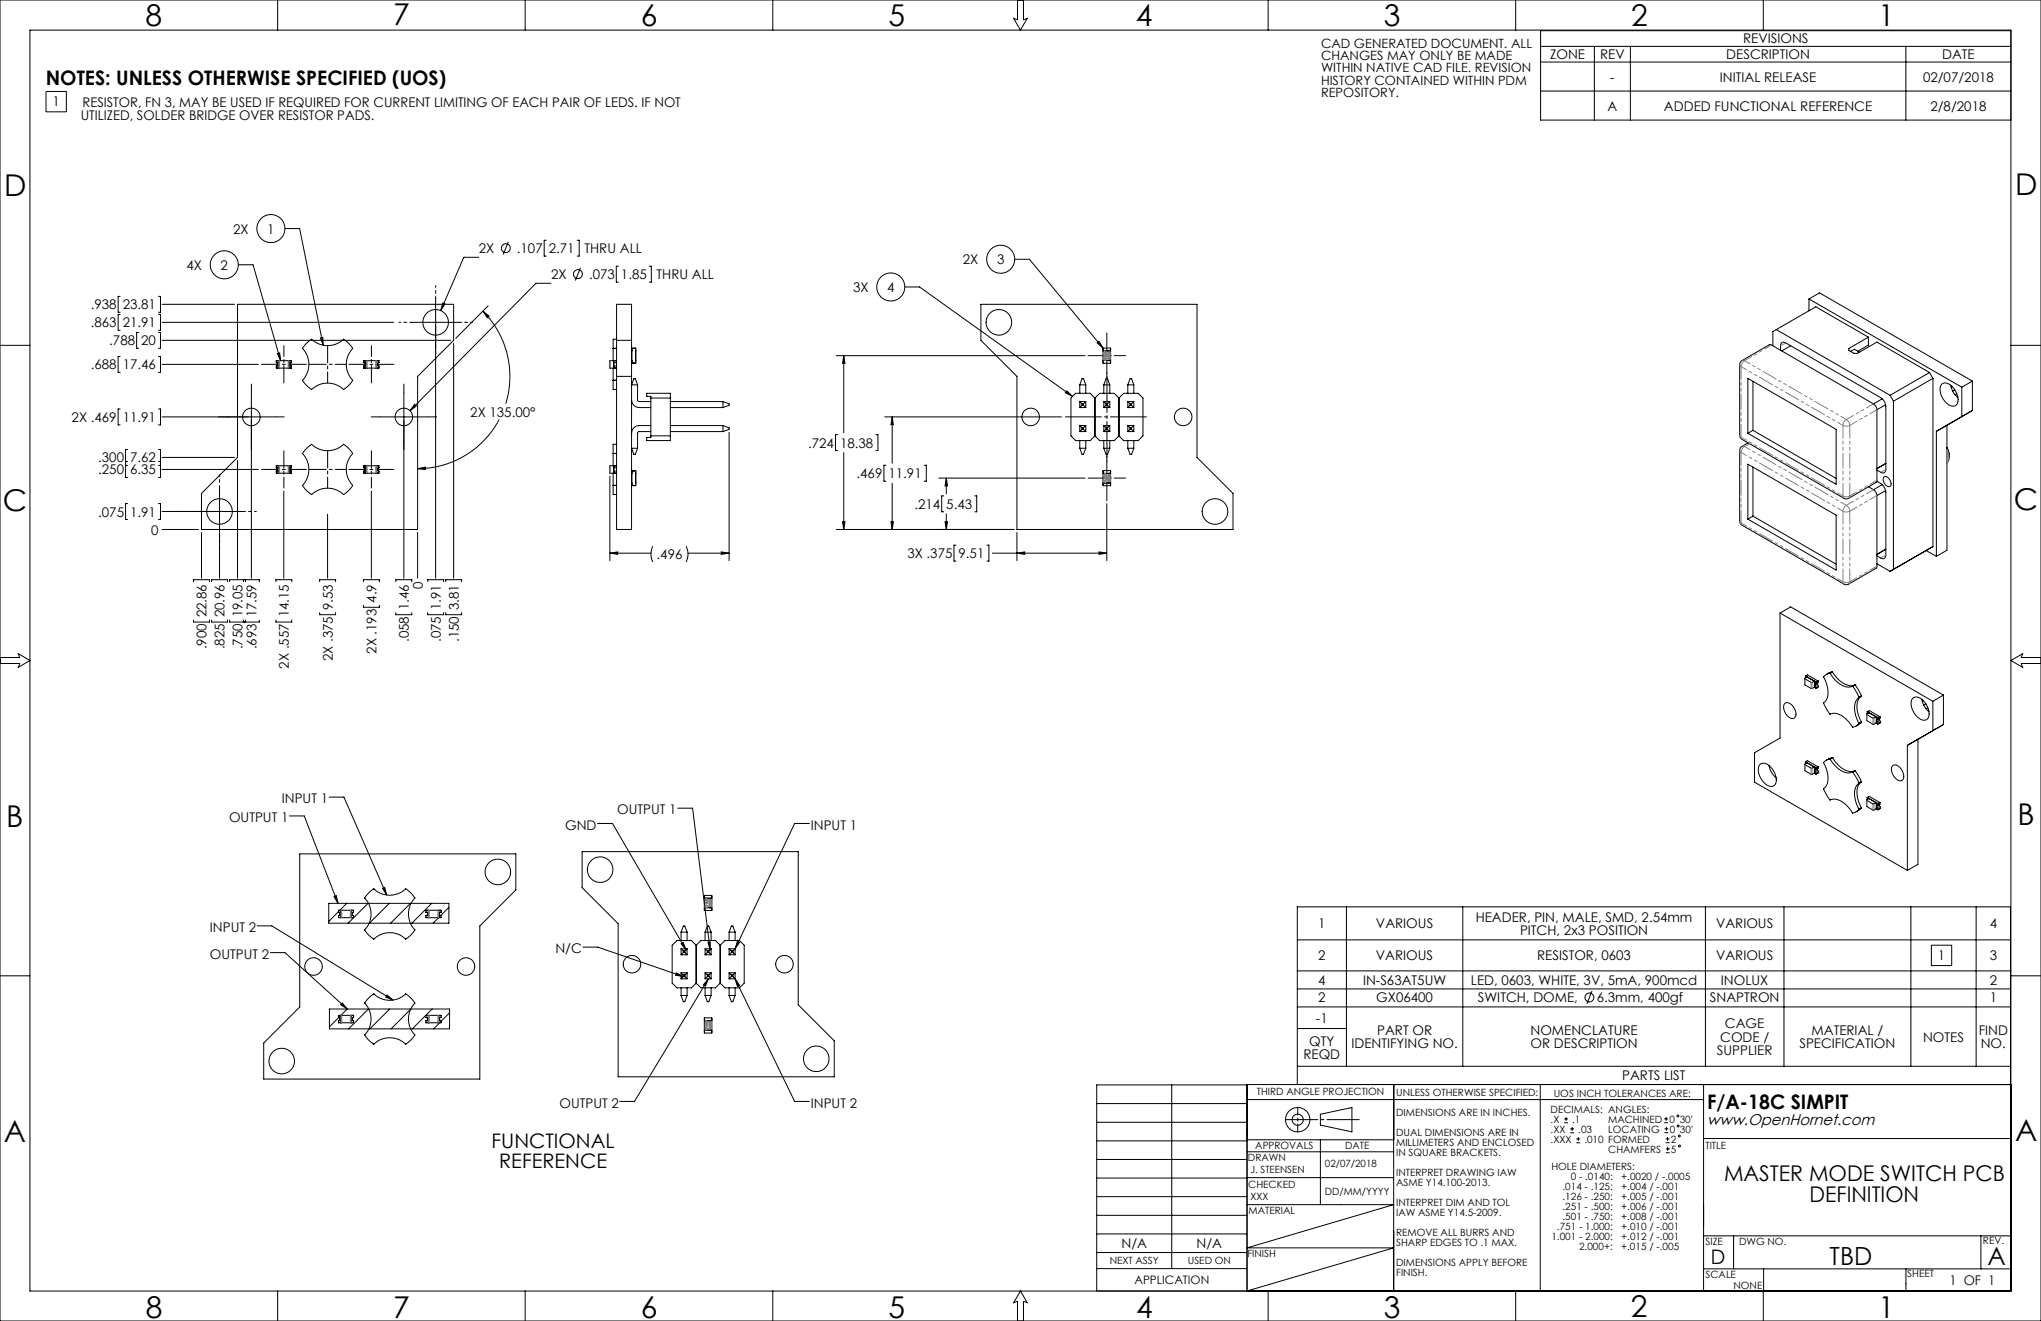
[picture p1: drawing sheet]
<svg xmlns="http://www.w3.org/2000/svg" width="864mm" height="559mm" viewBox="0 0 864 559" stroke-linecap="round" stroke-linejoin="round" font-family="sans-serif">
<defs><g id="words">
<g font-size="12.7">
<text x="61.6" y="10.9">8</text>
<text x="166.3" y="10.6">7</text>
<text x="271.1" y="10.9">6</text>
<text x="375.9" y="10.9">5</text>
<text x="480.7" y="10.9">4</text>
<text x="585.5" y="10.9">3</text>
<text x="690.2" y="10.8">2</text>
<text x="794.7" y="10.9">1</text>
<text x="1.7" y="83">D</text>
<text x="852.6" y="82.4">D</text>
<text x="852.2" y="215.7">C</text>
<text x="1.1" y="216.3">C</text>
<text x="2.7" y="349.7">B</text>
<text x="853.7" y="349.1">B</text>
<text x="1.6" y="483">A</text>
<text x="852.6" y="482.5">A</text>
<text x="61.7" y="557.6">8</text>
<text x="166.4" y="557.6">7</text>
<text x="271.2" y="557.6">6</text>
<text x="375.9" y="557.5">5</text>
<text x="480.7" y="557.6">4</text>
<text x="585.5" y="557.6">3</text>
<text x="690.1" y="557.2">2</text>
<text x="794.7" y="557.6">1</text>
</g>
<g font-size="10.6">
<text x="774.2" y="535.2">TBD</text>
<text x="840.9" y="535.3">A</text>
</g>
<g font-size="9.2">
<text x="729.5" y="499.5">MASTER MODE SWITCH PCB</text>
<text x="765.7" y="508.6">DEFINITION</text>
</g>
<g font-size="8.5">
<text x="19.4" y="35.8">NOTES: UNLESS OTHERWISE SPECIFIED (UOS)</text>
<text x="722.4" y="469.1">F/A-18C SIMPIT</text>
<text x="208" y="485.4">FUNCTIONAL</text>
<text x="211.2" y="493.9">REFERENCE</text>
<text x="723.9" y="534.7">D</text>
</g>
<text font-size="6.6" x="722.4" y="475.9">www.OpenHornet.com</text>
<g font-size="5.6">
<text x="737.6" y="18.4">REVISIONS</text>
<text x="655.9" y="25">ZONE</text>
<text x="677" y="25">REV</text>
<text x="730.4" y="25">DESCRIPTION</text>
<text x="821.8" y="25">DATE</text>
<text x="681.3" y="34.5">-</text>
<text x="727.7" y="34.5">INITIAL RELEASE</text>
<text x="813.7" y="34.5">02/07/2018</text>
<text x="22.2" y="45">1</text>
<text x="34.9" y="45.1">RESISTOR, FN 3, MAY BE USED IF REQUIRED FOR CURRENT LIMITING OF EACH PAIR OF LEDS. IF NOT</text>
<text x="680.2" y="46.8">A</text>
<text x="704.1" y="46.8">ADDED FUNCTIONAL REFERENCE</text>
<text x="816.8" y="46.8">2/8/2018</text>
<text x="34.2" y="50.8">UTILIZED, SOLDER BRIDGE OVER RESISTOR PADS.</text>
<text x="98.7" y="98.9">2X</text>
<text x="113.1" y="98.8">1</text>
<text x="202.6" y="107.1">2X</text>
<text x="218.7" y="107.1">.107</text>
<text x="232.2" y="107.1">2.71</text>
<text x="247.3" y="107.1">THRU ALL</text>
<text x="407.4" y="111.9">2X</text>
<text x="421.9" y="111.8">3</text>
<text x="78.9" y="114.2">4X</text>
<text x="93.4" y="114.1">2</text>
<text x="233.1" y="118.1">2X</text>
<text x="249.2" y="118.1">.073</text>
<text x="262.7" y="118.1">1.85</text>
<text x="277.8" y="118.1">THRU ALL</text>
<text x="360.9" y="123.6">3X</text>
<text x="375.4" y="123.5">4</text>
<text x="38.4" y="130.9">.938</text>
<text x="51.9" y="130.9">23.81</text>
<text x="38.4" y="138.5">.863</text>
<text x="51.9" y="138.5">21.91</text>
<text x="46.2" y="146.1">.788</text>
<text x="59.8" y="146.1">20</text>
<text x="38.4" y="156.3">.688</text>
<text x="51.9" y="156.3">17.46</text>
<text x="30.3" y="178.5">2X .469</text>
<text x="51.9" y="178.5">11.91</text>
<text x="199" y="176.3">2X 135.00°</text>
<text x="342" y="189.4">.724</text>
<text x="355.5" y="189.4">18.38</text>
<text x="41.6" y="195.6">.300</text>
<text x="55.1" y="195.6">7.62</text>
<text x="41.6" y="200.7">.250</text>
<text x="55.1" y="200.7">6.35</text>
<text x="362.4" y="202.3">.469</text>
<text x="376" y="202.3">11.91</text>
<text x="386.9" y="215.2">.214</text>
<text x="400.4" y="215.2">5.43</text>
<text x="41.6" y="218.5">.075</text>
<text x="55.1" y="218.5">1.91</text>
<text x="63.9" y="226.1">0</text>
<text x="277.8" y="236.5">.496</text>
<text x="383.9" y="236.1">3X .375</text>
<text x="405.6" y="236.1">9.51</text>
<text x="178.9" y="249.2" transform="rotate(-90 178.9 249.2)">0</text>
<text x="159.3" y="254.9" transform="rotate(-90 159.3 254.9)">4.9</text>
<text x="87.4" y="261.2" transform="rotate(-90 87.4 261.2)">22.86</text>
<text x="95.1" y="261.2" transform="rotate(-90 95.1 261.2)">20.96</text>
<text x="102.7" y="261.2" transform="rotate(-90 102.7 261.2)">19.05</text>
<text x="108.5" y="261.2" transform="rotate(-90 108.5 261.2)">17.59</text>
<text x="122.3" y="261.2" transform="rotate(-90 122.3 261.2)">14.15</text>
<text x="140.8" y="258.1" transform="rotate(-90 140.8 258.1)">9.53</text>
<text x="173" y="258.1" transform="rotate(-90 173 258.1)">1.46</text>
<text x="186.5" y="258.1" transform="rotate(-90 186.5 258.1)">1.91</text>
<text x="194.1" y="258.1" transform="rotate(-90 194.1 258.1)">3.81</text>
<text x="87.4" y="274.7" transform="rotate(-90 87.4 274.7)">.900</text>
<text x="95.1" y="274.7" transform="rotate(-90 95.1 274.7)">.825</text>
<text x="102.7" y="274.7" transform="rotate(-90 102.7 274.7)">.750</text>
<text x="108.5" y="274.7" transform="rotate(-90 108.5 274.7)">.693</text>
<text x="173" y="271.6" transform="rotate(-90 173 271.6)">.058</text>
<text x="186.5" y="271.6" transform="rotate(-90 186.5 271.6)">.075</text>
<text x="194.1" y="271.6" transform="rotate(-90 194.1 271.6)">.150</text>
<text x="140.8" y="279.7" transform="rotate(-90 140.8 279.7)">2X .375</text>
<text x="159.3" y="276.6" transform="rotate(-90 159.3 276.6)">2X .193</text>
<text x="122.3" y="282.8" transform="rotate(-90 122.3 282.8)">2X .557</text>
<text x="119.3" y="339.7">INPUT 1</text>
<text x="96.9" y="347.9">OUTPUT 1</text>
<text x="261.2" y="344.5">OUTPUT 1</text>
<text x="239.1" y="351">GND</text>
<text x="343.1" y="351">INPUT 1</text>
<text x="624.4" y="389.9">HEADER, PIN, MALE, SMD, 2.54mm</text>
<text x="88.8" y="394.2">INPUT 2</text>
<text x="557.8" y="392.7">1</text>
<text x="582.2" y="392.7">VARIOUS</text>
<text x="643.2" y="395.5">PITCH, 2x3 POSITION</text>
<text x="726.1" y="392.7">VARIOUS</text>
<text x="841.9" y="392.7">4</text>
<text x="88.8" y="405.6">OUTPUT 2</text>
<text x="235" y="403.3">N/C</text>
<text x="557.8" y="406.2">2</text>
<text x="582.2" y="406.2">VARIOUS</text>
<text x="650.4" y="406.2">RESISTOR, 0603</text>
<text x="726.1" y="406.2">VARIOUS</text>
<text x="820" y="406.1">1</text>
<text x="841.9" y="406.2">3</text>
<text x="557.8" y="416.6">4</text>
<text x="576.7" y="416.6">IN-S63AT5UW</text>
<text x="622.4" y="416.6">LED, 0603, WHITE, 3V, 5mA, 900mcd</text>
<text x="728.2" y="416.6">INOLUX</text>
<text x="841.9" y="416.6">2</text>
<text x="557.8" y="424.1">2</text>
<text x="582.3" y="424.1">GX06400</text>
<text x="625.3" y="424.1">SWITCH, DOME,</text>
<text x="675.6" y="424.1">6.3mm, 400gf</text>
<text x="723.5" y="424.1">SNAPTRON</text>
<text x="841.9" y="424.1">1</text>
<text x="556.8" y="432.6">-1</text>
<text x="582.7" y="437.8">PART OR</text>
<text x="647.6" y="437.8">NOMENCLATURE</text>
<text x="729.9" y="435">CAGE</text>
<text x="766.5" y="437.8">MATERIAL /</text>
<text x="837.2" y="437.8">FIND</text>
<text x="554" y="442.4">QTY</text>
<text x="571.8" y="443.4">IDENTIFYING NO.</text>
<text x="647.6" y="443.4">OR DESCRIPTION</text>
<text x="727.8" y="440.6">CODE /</text>
<text x="761.4" y="443.4">SPECIFICATION</text>
<text x="813.7" y="440.6">NOTES</text>
<text x="838.1" y="443.4">NO.</text>
<text x="551.5" y="448">REQD</text>
<text x="726.5" y="446.3">SUPPLIER</text>
<text x="686.4" y="457">PARTS LIST</text>
<text x="236.7" y="468.7">OUTPUT 2</text>
<text x="343.1" y="468.7">INPUT 2</text>
<text x="474.5" y="528">N/A</text>
<text x="506.3" y="528">N/A</text>
<text x="824.9" y="543.4">1 OF 1</text>
</g>
<g font-size="5.4">
<text x="559" y="20.1">CAD GENERATED DOCUMENT. ALL</text>
<text x="559" y="25.4">CHANGES MAY ONLY BE MADE</text>
<text x="559" y="30.6">WITHIN NATIVE CAD FILE. REVISION</text>
<text x="559" y="35.9">HISTORY CONTAINED WITHIN PDM</text>
<text x="559" y="41.1">REPOSITORY.</text>
</g>
<text font-size="4.9" x="480" y="543.2">APPLICATION</text>
<g font-size="4.2">
<text x="531.8" y="463.4">THIRD ANGLE PROJECTION</text>
<text x="590.8" y="463.6">UNLESS OTHERWISE SPECIFIED:</text>
<text x="657.4" y="463.9">UOS INCH TOLERANCES ARE:</text>
<text x="590.8" y="472.1">DIMENSIONS ARE IN INCHES.</text>
<text x="656.1" y="470.7">DECIMALS: ANGLES:</text>
<text x="656.1" y="474.9">.X</text>
<text x="656.1" y="479.2">.XX</text>
<text x="665.2" y="474.9">.1</text>
<text x="667.8" y="479.2">.03</text>
<text x="680.5" y="479.1">LOCATING</text>
<text x="680.5" y="474.9">MACHINED</text>
<text x="706.4" y="474.9">0</text>
<text x="706.5" y="479.1">0</text>
<text x="710.7" y="474.9">30'</text>
<text x="710.8" y="479.1">30'</text>
<text x="531.1" y="486">APPROVALS</text>
<text x="569.2" y="486">DATE</text>
<text x="590.8" y="480.6">DUAL DIMENSIONS ARE IN</text>
<text x="590.8" y="484.8">MILLIMETERS AND ENCLOSED</text>
<text x="656.1" y="483.4">.XXX</text>
<text x="670.4" y="483.4">.010 FORMED</text>
<text x="707" y="483.3">2</text>
<text x="721.6" y="485.9">TITLE</text>
<text x="528" y="491.2">DRAWN</text>
<text x="590.8" y="489">IN SQUARE BRACKETS.</text>
<text x="680.5" y="487.6">CHAMFERS</text>
<text x="707" y="487.6">5</text>
<text x="529.2" y="496.2">J. STEENSEN</text>
<text x="560.6" y="493.7">02/07/2018</text>
<text x="590.8" y="497.5">INTERPRET DRAWING IAW</text>
<text x="656.4" y="494.8">HOLE DIAMETERS:</text>
<text x="528.2" y="502.7">CHECKED</text>
<text x="590.8" y="501.7">ASME Y14.100-2013.</text>
<text x="661.1" y="503.2">.014 - .125:</text>
<text x="664.6" y="499">0 - .0140:</text>
<text x="686" y="499">+.0020 / -.0005</text>
<text x="686" y="503.2">+.004 / -.001</text>
<text x="529.2" y="507.7">XXX</text>
<text x="560.6" y="505.4">DD/MM/YYYY</text>
<text x="661.1" y="507.5">.126 - .250:</text>
<text x="686" y="507.5">+.005 / -.001</text>
<text x="528.3" y="513.4">MATERIAL</text>
<text x="590.8" y="510.2">INTERPRET DIM AND TOL</text>
<text x="590.8" y="514.4">IAW ASME Y14.5-2009.</text>
<text x="661.1" y="511.7">.251 - .500:</text>
<text x="661.1" y="515.9">.501 - .750:</text>
<text x="686" y="511.7">+.006 / -.001</text>
<text x="686" y="515.9">+.008 / -.001</text>
<text x="658.8" y="520.2">.751 - 1.000:</text>
<text x="686" y="520.2">+.010 / -.001</text>
<text x="590.8" y="522.9">REMOVE ALL BURRS AND</text>
<text x="590.8" y="527.1">SHARP EDGES TO .1 MAX.</text>
<text x="656.4" y="524.4">1.001 - 2.000:</text>
<text x="686" y="524.4">+.012 / -.001</text>
<text x="721.6" y="526.5">SIZE</text>
<text x="735.8" y="526.5">DWG NO.</text>
<text x="839" y="526.4">REV.</text>
<text x="527.8" y="531.8">FINISH</text>
<text x="668.2" y="528.6">2.000+:</text>
<text x="686" y="528.6">+.015 / -.005</text>
<text x="469.5" y="534.8">NEXT ASSY</text>
<text x="502.6" y="534.8">USED ON</text>
<text x="590.8" y="535.6">DIMENSIONS APPLY BEFORE</text>
<text x="590.8" y="539.8">FINISH.</text>
<text x="721.6" y="540.5">SCALE</text>
<text x="733.5" y="545.3">NONE</text>
<text x="807" y="540.3">SHEET</text>
</g>
</g></defs>
<g fill="none" stroke="#000" stroke-width=".42">
<path d="M0 0h863.6v558.8h-863.6zM12.7 12.7h838.2v533.4h-838.2zM117.5 0v12.7M222.2 0v12.7M327 0v12.7M430.5 0v8.4l-1.7-.7 3 5 2.9-5-1.6 .7v-8.4M536.6 0v12.7M641.3 0v12.7M651.9 19.6h199M674.6 19.6v31.2M689.9 19.6v31.2M746.1 0v12.7"/>
<path d="M806.4 19.6v31.2M850.9 13h-199v37.8h199M19.5 38.7h8.6v8.6h-8.6zM651.9 38.5h199M651.9 26.2h199M120.5 96.7h6.3l9.9 49.3M100.8 112h6.3l11.6 40.6M202.6 108.8h-6.3l-9.8 22.6M215.1 102.3l-2.2 5.4M231.1 101.6h-.8v6.7h.8M233.1 119.8h-6.3l-53.3 53.9M244.2 101.6h.9v6.7h-.9"/>
<path d="M245.6 113.3l-2.1 5.4M261.7 112.6h-.9v6.7h.9M274.7 112.6h.9v6.7h-.9M429.3 109.7h6.3l31.1 37.5M50.8 125.4h-.8v6.7h.8M50.8 133h-.8v6.7h.8M67.1 125.4h.8v6.7h-.8M67.1 133h.8v6.7h-.8M68.6 136.3h98M68.6 128.7h30.6M100.5 128.7h91.4v15.3l-15.2 15.2v64.8h-91.4v-15.3l15.2-15.2zM174.2 136.3h20.3"/>
<path d="M184.3 126.2v118.4M187.3 128.2l1 .4-1.8 2.8zM204.3 131.6l2.6 2.1-.7 .7zM204.3 131.6a39.1 39.1 0 0 1 9.7 39.2M206.6 129.4l-13.7 13.7M260.9 128.7h6.3v95.3h-6.3zM382.8 121.4h6.3l64.7 46.3M415 128.7h91.5v64.8l15.2 15.2v15.3h-91.4v-64.8l-15.3-15.2zM751.6 139.4l-1.5 .9v6M751.6 139.4l48.1 27.8M751.6 139.4l16.7-9.6 22.3 12.8M765.4 126.5l4.5-2.6 64.7 37.3"/>
<path d="M765.4 126.5l64.7 37.3M765.4 126.5v4.9M0 146.1h12.7M50.8 150.8h-.8v6.7h.8M58.7 140.6h-.9v6.8h.9M67.1 140.6h.8v6.8h-.8M67.1 150.8h.8v6.7h-.8M68.6 154.1h40.7M68.6 144h122.1M116.9 153.4a.71 .71 0 0 1 .8 .7 .71 .71 0 0 1-.8 .7M116.9 153.4h.1M116.9 154.8h.1"/>
<path d="M116.9 153.4a.74 .74 0 0 1 .8 .7 .74 .74 0 0 1-.8 .8M116.9 154.8v.9h1.1M116.9 152.6h1M116.9 155.6h1M117.3 149.5l1-.2 .4 3.3zM117.9 152.6v3.1M118 152.6h5.3M118 152.6h-1.1v.8M122.3 152.6v3.1M122.3 152.6h1v.8M123.3 155.6l-5.3 .1M123.3 153.4a.71 .71 0 0 0-.7 .7 .71 .71 0 0 0 .7 .7"/>
<path d="M123.3 153.4a.74 .74 0 0 0-.7 .7 .74 .74 0 0 0 .7 .8M123.3 154.8v.8h-1M128 147.4l1.2-1.7 2.6-2.2a9.8 9.8 0 0 0 13.6 0l2.1 1.7 1.7 2.2M128 147.4a9.7 9.7 0 0 1 0 13.5M128 147.4h.1M135.6 142.9l1-.2 .1 3.3zM149.2 147.4a9.8 9.8 0 0 0 0 13.5M149.2 147.4h.1M154 153.4h.1M154 153.4a.71 .71 0 0 1 .7 .7 .71 .71 0 0 1-.7 .7M154 154.8h.1M154 153.4a.74 .74 0 0 1 .7 .7 .74 .74 0 0 1-.7 .8"/>
<path d="M154 154.8v.9h1M154 152.6h.9M154 155.6h.9M154.9 152.6v3.1M155 152.6h5.3M155 152.6h-1v.8M159.3 152.6v3.1M159.3 152.6h1v.8M160.3 155.6l-5.3 .1M160.3 153.4a.71 .71 0 0 0-.7 .7 .71 .71 0 0 0 .7 .7M160.3 153.4a.74 .74 0 0 0-.7 .7 .74 .74 0 0 0 .7 .8M160.3 154.8v.8h-1"/>
<path d="M191.9 145.2v99.4M259.4 147.4v5.2M259.4 155.7v5.2M259.4 147.4h1.5M259.4 147.4h.1M259.7 153.4v1.4M259.7 153.4v1.5M259.7 152.6h1.2M259.7 153.4h1.2M259.7 154.8h1.2M259.7 155.6h1.2M259.7 152.6v.8"/>
<path d="M259.7 154.8v.9M260.8 152.6h-2.7v3.1h2.7M260.9 143.5h-1.5v3.9M260.9 144h6.3M260.9 159.2h6.3M267.2 147.2h1.8v1.2M267.2 148.4h.2M267.2 152.5h.2M267.4 147.4h1.5v6.1h-1.5zM268.9 148.4h.1M268.9 152.5h.1M269 152.5v1.2h-1.8"/>
<path d="M269 148.4v4.1M353.8 150.5h105.3M357 150.5l.5 3.3h-1zM357 150.5v32.5M464.2 145l.8-.6 1.7 2.8zM466.7 147.7l.2 .5 .6 .2M466.7 148.4h3.2M466.7 152.5h3.2M466.7 147.2h3.2v6.5h-3.2zM467.5 152.5l-.6 .2-.2 .5M469.1 152.5l.6 .2 .2 .5M469.9 147.7l-.2 .5-.6 .2"/>
<path d="M753.4 148.1v-1.8a1.32 1.32 0 0 1 .6-1.4 1.32 1.32 0 0 1 1.5 .1l40.3 23.2a4.9 4.9 0 0 1 2.1 3.8v26.5a1.32 1.32 0 0 1-.6 1.4 1.32 1.32 0 0 1-1.5-.1l-1.6-.9M757.7 146.3l-3.8 2.1M783 148.7l1.6-1 2.2 1.3M790.6 142.6l-8.3 4.8v.8l2.2 1.3h1.4l8.3-4.8 22.2 12.9M790.6 142.6v3.4l-4.5 2.6M816.4 157.6l-16.7 9.6M816.4 157.6l1.5 2.5M850.9 146.1h12.7M50.8 173h-.8v6.7h.8M67.1 173h.8v6.7h-.8M106.4 166.2v78.4M116.5 176.4h-47.9"/>
<path d="M128 160.9l1.7 2.2 2.1 1.6a9.9 9.9 0 0 1 13.6 0l2.1-1.6 1.7-2.2M128 160.9h.1M149.2 160.9h.1M160.7 176.4h20.3M170.9 166.2v78.4M175.4 171l.8 .7-2.7 2zM211.2 177.5a39.1 39.1 0 0 1-34.5 20.8M259.4 160.9v3.8h1.5M259.4 160.9h.1M259.4 160.9h1.5M267.2 169.1a3.3 3.3 0 0 0 3.3 3.3h4.9M268.2 160.2h.6l1 2.6h-2.6z"/>
<path d="M269.8 162.8l.2 6.9 5.4 .2M273.6 166.4h10v20h-10v-1.4h1.8v-17.3h-1.8zM275.4 168.4h8.2M283.6 172.4h22.3M283.6 169.9h22.3M305.9 169.9l2.6 .9v.7l-2.6 .9M305.9 169.9v2.5M374.3 176.4h74.8M377.5 176.4l.5 3.3h-1zM377.5 176.4v19.6M451.4 165.3l2.4 2.4-3-1.5zM456.9 172.4h2.5"/>
<path d="M456.9 162.8h2.5M456.9 169.9h2.5M456.9 162.8l.9-2.6h.7l.9 2.6M456.9 169.9l.9 .9M456.9 162.8v3.6M456.9 169.9v2.5M457.8 170.8h.7M457.8 171.4h.7M457.8 170.8v.6M457.8 171.4l-.9 1M458.5 171.4l.9 1M458.5 170.8v.6"/>
<path d="M459.4 162.8v3.6M459.4 169.9v2.5M459.4 169.9l-.9 .9M463.3 168.4l-2-2h-6.2l-2 2v16l2 2h6.2l2-2M463.3 168.4l2-2h6.2l2 2M463.3 168.4v16M467 172.4h2.6M467 162.8h2.6M467 169.9h2.6M467 162.8l1-2.6h.6l1 2.6M467 169.9l1 .9M467 162.8v3.6"/>
<path d="M467 169.9v2.5M468 171.4l-1 1M468 170.8h.6M468 170.8v.6M468 171.4h.6M468.6 171.4l1 1M468.6 170.8v.6M469.6 169.9l-1 .9M469.6 162.8v3.6M469.6 169.9v2.5M473.5 168.4l1.9-2h6.2l2 2v16l-2 2h-6.2l-1.9-2M473.5 168.4v16"/>
<path d="M477.2 172.4h2.5M477.2 162.8h2.5M477.2 169.9h2.5M477.2 162.8l1-2.6h.6l.9 2.6M477.2 169.9l1 .9M477.2 162.8v3.6M477.2 169.9v2.5M478.2 170.8h.6M478.2 171.4h.6M478.2 170.8v.6M478.2 171.4l-1 1M478.8 170.8v.6"/>
<path d="M478.8 171.4l.9 1M479.7 169.9l-.9 .9M479.7 162.8v3.6M479.7 169.9v2.5M739.6 160.1l37.3 21.5v23.3l-37.3-21.6zM741.7 161.3v20.7M792.7 170.9l-43.4-25.1-.7 .1-11.7 6.7-.7 .9-.1 30.9 .3 .7 .5 .6 43.6 25.2 1.7-.1 11.9-7 .1-30.5M792.7 170.9a3.1 3.1 0 0 1 1.5 2.4M796.4 168.7l-3.7 2.2M797.8 171.2l-3.6 2.1M799.7 167.2l1.5 2.5M801.2 169.7v71.1"/>
<path d="M817.9 160.1l-16.7 9.6M817.9 160.1v71.1M821.4 162.7a3.3 3.3 0 0 1 5 1.2 6.7 6.7 0 0 1 1.5 7.2 3.2 3.2 0 0 1-4.9-1.2 6.6 6.6 0 0 1-1.6-7.2zM825.4 163l.9 2.7 2.2 2.5M826 163.5l-.4 .2M827.1 164.9l-.9 .5M828 166.5l-.8 .4M830.1 163.8v12.4l-10.8 6.3v52.8M834.6 161.2l-4.5 2.6M834.6 161.2v12.4l-10.8 6.3v52.9l-4.5 2.5M53.1 195.2h.9M53.1 196.9h.9"/>
<path d="M54 190.1h-.9v11.9h.9M67.1 190.1h.8v11.9h-.8M67.1 195.2h.8M67.1 196.9h.8M68.6 198.6h40.7M68.6 193.5h30.6M100.5 194.8v49.8M116.9 197.9a.71 .71 0 0 1 .8 .7 .71 .71 0 0 1-.8 .7M116.9 197.9h.1M116.9 199.3h.1M116.9 197.8a.74 .74 0 0 1 .8 .8 .74 .74 0 0 1-.8 .7M116.9 199.3v.8l1.1 .1"/>
<path d="M117.9 197v3.2M118 197l5.3 .1v.8a.71 .71 0 0 0-.7 .7 .71 .71 0 0 0 .7 .7M118 197l-1.1 .1v.8M122.3 197v3.2M123.3 199.3v.8l-5.3 .1M123.3 197.8a.74 .74 0 0 0-.7 .8 .74 .74 0 0 0 .7 .7M123.3 197v.1M154 197.9a.71 .71 0 0 1 .7 .7 .71 .71 0 0 1-.7 .7M154 197.9h.1M154 199.3h.1M154 197.8a.74 .74 0 0 1 .7 .8 .74 .74 0 0 1-.7 .7M154 199.3v.8l1 .1"/>
<path d="M154.9 197v3.2M155 197l5.3 .1v.8a.71 .71 0 0 0-.7 .7 .71 .71 0 0 0 .7 .7M155 197h-1v.9M159.3 197v3.2M160.3 199.3v.8l-5.3 .1M160.3 197.8a.74 .74 0 0 0-.7 .8 .74 .74 0 0 0 .7 .7M160.3 197v.1M176.7 198.3l3.3-.7v1zM259.4 191.8v5.2M259.4 191.8h1.5M259.4 191.8h.1M259.7 197.9v1.4"/>
<path d="M259.7 197.8v1.5M259.7 199.3h1.2M259.7 197.9h1.2M259.7 197v.9M259.7 199.3v.9M260.9 197.1l-2.8-.1v3.2l2.8-.1M260.9 188h-1.5v3.8M267.2 199.1h1.8v1.2M267.2 189.6h2.6l-1 2.6h-.6zM267.4 199.2h1.5v6.2h-1.5zM275.4 182.6l-5.4 .2-.2 6.8M275.4 180h-4.9a3.3 3.3 0 0 0-3.3 3.3"/>
<path d="M275.4 184.4h8.2M283.6 182.6h22.3M283.6 180h22.3M305.9 180l2.6 1v.6l-2.6 1M305.9 180v2.6M308.5 182.9v54.3M354.4 183.9h-.9v6.7h.9M357 191.5v32.5M370.6 183.9h.9v6.7h-.9M374.9 196.8h-.9v6.8h.9M391.1 196.8h.8v6.8h-.8M456.9 182.6h2.5"/>
<path d="M456.9 189.6h2.5M456.9 180h2.5M456.9 189.6l.9 2.6h.7l.9-2.6M456.9 180v2.6M456.9 186.4v3.2M456.9 180l.9 1M457.8 181.6l-.9 1M457.8 181h.7M457.8 181.6h.7M457.8 181v.6M458.5 181.6l.9 1M458.5 181v.6"/>
<path d="M459.4 180l-.9 1M459.4 180v2.6M459.4 186.4v3.2M463.3 184.4l2 2h6.2l2-2M466.7 199.5l.2 .5 .6 .3M466.7 199.1h3.2v6.4h-3.2zM467 182.6h2.6M467 189.6h2.6M467 180h2.6M467 189.6l1 2.6h.6l1-2.6M467 180v2.6M467 186.4v3.2"/>
<path d="M467 180l1 1M468 181v.6M468 181.6l-1 1M468 181h.6M468 181.6h.6M468.6 181v.6M468.6 181.6l1 1M469.6 180v2.6M469.6 186.4v3.2M469.6 180l-1 1M469.9 199.5l-.2 .5-.6 .3M477.2 182.6h2.5"/>
<path d="M477.2 189.6h2.5M477.2 180h2.5M477.2 189.6l1 2.6h.6l.9-2.6M477.2 180v2.6M477.2 186.4v3.2M477.2 180l1 1M478.2 181v.6M478.2 181h.6M478.2 181.6h.6M478.2 181.6l-1 1M478.8 181v.6M478.8 181.6l.9 1"/>
<path d="M479.7 180v2.6M479.7 186.4v3.2M479.7 180l-.9 1M739.6 196.4l37.3 21.5v23.3l-37.3-21.6zM739.6 187.3l-2.7 1.6-.8 1.4v30.4l.3 .7 .5 .6 43.6 25.2h1.5l12.1-7.1 .1-30.5M741.7 197.6v20.7M741.7 182l-2.1 1.3M741.7 182l35.2 20.4M797.9 196l-3.7 2.2M823.8 189.3l.7 1.7 .3 2.4M823.8 189.5a6.4 6.4 0 0 1 .6 5.4M824.4 195.1l-.6 .7"/>
<path d="M54 213h-.9v6.7h.9M67.1 213h.8v6.7h-.8M92.9 206.2v38.4M103 216.4h-34.4M120.1 207.7v36.9M123.3 200.1v.1M128 205.4l1.2 1.6 2.6 2.2a9.9 9.9 0 0 1 13.6 0l2.1-1.7 1.7-2.1M128 205.3a9.8 9.8 0 0 0 0-13.5l1.7-2.1 2.1-1.7a9.8 9.8 0 0 0 13.6 0l2.1 1.7 1.7 2.1a9.8 9.8 0 0 0 0 13.5M128 205.3v.1M138.6 217.5v27.1M149.2 205.3v.1M157.1 207.7v36.9"/>
<path d="M160.3 200.1v.1M258.1 201.4v35.8M259.4 200.2v5.1M259.4 205.4v3.8h1.5M259.4 205.3h1.5M259.4 205.3v.1M267.2 200.3h.2M267.2 204.3h.2M268.9 200.3h.1M268.9 204.3h.1M269 204.3v1.2h-1.8M269 200.3v4"/>
<path d="M377.5 204.4v19.6M397.2 202.2h61.9M399.3 209.8h-.8v6.7h.8M400.4 202.2l.5 3.4h-1zM400.4 202.2v6.7M400.4 217.3v6.7M412.4 209.8h.9v6.7h-.9M466.7 200.3h3.2M466.7 204.3h3.2M467.5 204.3l-.6 .2-.2 .6M468.3 213.1v24.1M469.1 204.3l.7 .3 .1 .5"/>
<path d="M741.7 218.3l-2.1 1.3M741.7 218.3l35.2 20.4M790.6 205.9l2.1 1.3M792.7 207.2a3.1 3.1 0 0 1 1.5 2.4M794.1 203.6l1.7 .9a4.9 4.9 0 0 1 2.1 3.8v26.5a1.32 1.32 0 0 1-.6 1.4 1.32 1.32 0 0 1-1.5-.1l-1.6-1M796.4 205l-3.7 2.2M797.1 201.9a2.3 2.3 0 0 1 3 2.2 1.26 1.26 0 0 1-.6 1.8 1.26 1.26 0 0 1-1.7-.8l-.9-1.8zM797.8 207.5l-3.6 2.1M68.6 224h15.4M85.3 225.2v19.4M176.7 225.2v19.4M258.1 234l3.3-.5v1z"/>
<path d="M258.1 234h17.3M276.2 231.1a7.6 7.6 0 0 0 0 6.7M290.3 231.1a7.3 7.3 0 0 1 0 6.7M291.1 234h17.4M305.2 233.5l3.3 .5-3.3 .5zM353.8 224h75.2M356.5 220.7h1l-.5 3.3zM377 220.7h1l-.5 3.3zM399.9 220.7h1l-.5 3.3zM404.5 230.6h-.9v6.7h.9M417.6 230.6h.8v6.7h-.8M419.9 234h48.4"/>
<path d="M430.3 234l3.3-.5v1zM430.3 225.2v12M465 233.5l3.3 .5-3.3 .5zM794.2 238.5l5.5 3.2M797.9 232.3l-3.7 2.2M815 232.9l4.3 2.4M817.9 231.2l-16.7 9.6M817.9 231.2l-18.2 10.5M81.9 246.1v-.9h6.8v.9M89.5 246.1v-.9h6.8v.9M97.2 246.1v-.9h12.5v.9M103 245.2v.9"/>
<path d="M103.9 245.2v.9M116.7 246.1v-.9h6.8v.9M135.3 259.2v.8h6.7v-.8M135.3 246.1v-.9h6.7v.9M153.8 246.1v-.9h6.7v.9M153.8 256v.9h6.7v-.9M167.5 246.1v-.9h6.7v.9M167.5 259.2v.8h6.7v-.8M181 259.2v.8h6.7v-.8M181 246.1v-.9h6.7v.9M188.6 259.2v.8h6.7v-.8M188.6 246.1v-.9h6.7v.9"/>
<path d="M753.2 259.3l4.5-2.6 64.6 37.3M753.2 259.3l64.6 37.4M753.2 259.3v52.9l-10.8 6.2v12.5l64.6 37.3M801.2 240.8l-1.5 .9M0 278.1h8.3l-.7-1.6 5.1 2.9-5.1 3 .7-1.7h-8.3M81.9 262.3v.8h6.8v-.8M89.5 262.3v.8h6.8v-.8M97.2 262.3v.8h12.5v-.8M103 262.3v.8M103.9 262.3v.8M116.7 262.3v.8h6.8v-.8M863.6 278.1h-8.4l.7-1.6-5 2.9 5 3-.7-1.7h8.4"/>
<path d="M755.3 297.5a3.7 3.7 0 0 1 4.4 3.3 1.91 1.91 0 0 1 .1 2.2 1.91 1.91 0 0 1-2.1 .8 4.7 4.7 0 0 1-2.4-6.3zM763.7 287.1v2.6l2.7 1.6 1.3-.6M763.9 286l.7 .3-.9 .8 2.6 1.6 1.4-.6M763.9 286.7h.1M763.9 286l3.8 2.1M763.9 286v.7M763.9 286h.1M763.9 286l4.5 2.5M763.9 286l.9-.5 4.4 2.6M767.7 288.2h.1M767.7 288.1v2.6M767.7 288.2l.7 .4"/>
<path d="M767.7 290.7l.7 .4M768.4 289.3l-.2-.1a.7 .7 0 0 0-.3 .7 .7 .7 0 0 0 .5 .5M768.4 289.3h.1M768.4 289.2h-.1a.55 .55 0 0 0-.5 .5 .55 .55 0 0 0 .4 .6l.2 .1M768.4 291.1h.1M768.4 288.5v.8M768.4 290.4v.7M768.7 289.1l.5 .8M768.8 289.1l.5 .8M769.2 288.1l.1 .7-.9 .5M769.2 288.1l-.8 .5M769.3 289.9l-.1 .8-.8 .4"/>
<path d="M769.3 289.9l-.9 .5M769.3 290.6l-.9 .5M771.6 297.4l2.7 4.7M771.6 286.3a10.5 10.5 0 0 1 1 10l-1 1.1M771.6 286.3h.1M771.6 297.4h.1M774.3 284.8l-1.5 .5-1.2 1M774.3 284.8h.1M774.3 284.8a10.3 10.3 0 0 0 8.2 5.9l1.4-.4M775.3 284.2a10.6 10.6 0 0 0 8.2 5.9l1.4-.4M775.3 284.2l-2.5 1.1M775.3 284.2l-1 .6"/>
<path d="M775.3 284.2h.1M783.9 290.3h.1M783.9 290.3l2.7 4.7M784.9 289.7l2.7 4.7M784.9 289.7h.1M784.9 289.7l-1 .6M786.6 295a6.6 6.6 0 0 0-1.4 7.7l1.4 3.3M786.6 295h.1M787.6 294.4a7.4 7.4 0 0 0-1 8.8l1 2.2M787.6 294.4h.1M787.6 294.4l-1 .6M809.3 295.5a3.2 3.2 0 0 1 4.6 1 6.9 6.9 0 0 1 1.9 7.3 2.92 2.92 0 0 1-4.5-.5 6.8 6.8 0 0 1-2-7.8z"/>
<path d="M813.2 295.8a8.8 8.8 0 0 0 3 5.3M813.7 296.3l-.4 .3M814.9 297.7l-.9 .6M815.7 299.3l-.7 .5M817.8 296.7v12.4l-10.8 6.2v52.9M822.3 294l-4.5 2.7M822.3 294v12.5l-10.8 6.2v52.9l-4.5 2.6M774.3 302.1a7.3 7.3 0 0 1 8.2 3.5l1.4 2 1.1-.3 1.6-1.2M774.3 302.1h.1M786.6 306v.1M787.6 305.5l-2.2 1.6M787.6 305.4v.1"/>
<path d="M787.6 305.4l-1 .6M787.6 305.5l-1 .6M789.8 302.2l.1 2.7 2.7 1.5 1.3-.6M790.1 301.1l.7 .4M790.1 301.1h.1M790.1 301.8h.1M790.1 301.8l.1 .1M790.1 301.1v.7M790.1 301.1l4.5 2.6M790.1 301.1l.8-.5 4.5 2.6M790.8 301.5l-1 .7 2.7 1.6 1.4-.6M790.8 301.5l3.1 1.7"/>
<path d="M793.9 305.8h.1M793.9 303.3h.1M793.9 303.2v2.6M793.9 305.8l.7 .4M793.9 303.3l.7 .4M794.6 304.4l-.5 .3 .5 .8M794.6 305.5h.1M794.6 304.4h.1M794.6 304.3a.62 .62 0 0 0-.6 .6 .62 .62 0 0 0 .6 .6M794.6 303.7v.7M794.6 305.5v.7M794.9 304.2l.5 .9z"/>
<path d="M795.4 305.8h.1M795.4 303.2l.1 .7-.9 .5M795.4 303.2h.1M795.4 305h.1M795.5 305v.7M795.5 303.2l-.9 .5M795.5 305.7l-.9 .5M795.5 305l-.9 .5M139.3 337.2h6.2l18.1 41.4M744.6 323.5a3.2 3.2 0 0 1 4.6 1 6.9 6.9 0 0 1 1.9 7.3 2.88 2.88 0 0 1-4.4-.5 6.8 6.8 0 0 1-2.1-7.8zM748.5 323.9a8.8 8.8 0 0 0 3 5.2M763.7 323.4v2.6l2.6 1.6 1.4-.6v-2.6"/>
<path d="M763.9 323h.1M763.9 322.3l.7 .4M763.9 322.3v.7M763.9 322.3l4.5 2.5M763.9 322.3l.9-.5 4.4 2.6M764.6 322.7l-.9 .7 2.7 1.6 1.3-.6M764.6 322.7l3.1 1.7M767.7 324.5h.1M767.7 327l.7 .4M767.7 324.5l.7 .4M768.4 325.5a.58 .58 0 0 0-.6 .6 .58 .58 0 0 0 .6 .6M768.4 325.5v.1"/>
<path d="M768.4 326.7h.1M768.4 325.5l-.2-.1a.76 .76 0 0 0 .2 1.3M768.4 324.8v.8M768.4 326.7v.7M768.7 325.4l.5 .8M768.8 325.4l.5 .8M769.2 326.9h.1M769.2 324.4l.1 .7-.9 .5M769.2 324.4l-.8 .5M769.2 324.4h.1M769.2 326.9l-.8 .5M769.3 326.2h.1"/>
<path d="M769.3 326.2v.7l-.9 .5M769.3 324.4l-.9 .5-.7-.4M769.3 326.2l-.9 .5M771.6 322.7a10.5 10.5 0 0 1 1 9.9l-1 1.1 2.7 4.7M771.6 322.6v.1M774.3 321.1l-1.2 .3-1.5 1.2M774.3 321.1h.1M774.3 321.1a10.3 10.3 0 0 0 8.2 5.9l1.4-.4M774.3 338.4a7.3 7.3 0 0 1 8.2 3.5l1.4 2 1.5-.5 1.2-1M774.3 338.4h.1M775.3 320.5a10.3 10.3 0 0 0 8.2 5.9l1.4-.4M775.3 320.5h.1"/>
<path d="M775.3 320.5l-2.5 1.1M775.3 320.5l-1 .6M783.9 326.6h.1M783.9 326.6l2.7 4.7M784.9 326l2.7 4.7M784.9 326l-1 .6M784.9 326h.1M786.6 331.3a6.6 6.6 0 0 0-1.4 7.7l1.4 3.3M786.6 331.3h.1M787.6 330.7a7.4 7.4 0 0 0-1 8.8l1 2.2M787.6 330.7l-1 .6M787.6 330.7h.1"/>
<path d="M789.8 338.5l.1 2.7 2.7 1.5 1.3-.6M790.1 337.4l.7 .4M790.1 337.4h.1M790.1 338.1h.1M790.1 337.4v.7M790.1 338.1l.1 .1M790.1 337.4l4.5 2.6M790.1 337.4l.8-.5 4.5 2.6M790.8 337.8l-1 .7 2.8 1.6 1.3-.6M790.8 337.8l3.1 1.7M793.9 339.5v2.6M793.9 339.6l.7 .4"/>
<path d="M794.6 340v.7M795.4 339.5l.1 .7-.9 .5M795.4 339.5h.1M795.4 339.5l-.8 .5M795.5 339.5l-.9 .5M800.9 323.8a3 3 0 0 1 3.8 2 3.3 3.3 0 0 1 0 4.4 4.3 4.3 0 0 1-4.4-4.5l.1-1.1zM122.4 345.2h6.3l14.3 36.9M252.9 348.3h6.3l31.1 53.5M286.8 341.9h6.3l7.4 59.9M342.5 348.3h-6.3l-25.2 53.1M786.6 342.3v.1M787.6 341.8l-2.2 1.6"/>
<path d="M787.6 341.7v.1M787.6 341.7l-1 .6M787.6 341.8l-1 .6M793.9 342.1l.7 .4M794.6 340.7h.1M794.6 340.7l-.5 .3 .5 .8M794.6 341.8h.1M794.6 340.6a.62 .62 0 0 0-.6 .6 .62 .62 0 0 0 .6 .6M794.6 341.8v.7M794.9 340.5l.5 .9zM795.4 341.3h.1M795.5 341.3l-.1 .8-.8 .4"/>
<path d="M795.5 342l-.9 .5M795.5 341.3l-.9 .5M126.8 361.2h91.5v15.2l-15.3 15.3v64.8h-91.4v-15.3l15.2-15.2zM141.3 379.2l1-.4 .7 3.3zM154.3 379.9a9.8 9.8 0 0 1 0 13.5 11.6 11.6 0 0 0 3.9 3.8M154.3 379.8v.1M158.2 376l-2.2 1.7-1.7 2.1M158.2 376h.1M158.2 376a9.7 9.7 0 0 0 13.5 0M161.9 375.8l.9-.4 .8 3.2zM171.7 376h.1M171.7 376l2.1 1.7 1.7 2.1"/>
<path d="M175.5 379.9a9.8 9.8 0 0 0 0 13.5l-1.2 1.6-2.6 2.2M175.5 379.8v.1M246.3 360.3h91.4v64.7l15.3 15.3v15.2h-91.5v-64.8l-15.2-15.2zM298 379.2l.1 .4 .7 .4M298 378.8h3.2v6.4h-3.2zM298 380h3.2M301.2 379.2l-.2 .5-.6 .3M108.8 391.7h6.2l51.3 31.4M139.1 382.1h50.8v8.4h-50.8zM143.2 385.9v-.8h1.1h5.3v.8M143.2 387.3v.9h6.4v-.9M143.2 385.9h.1"/>
<path d="M143.2 387.3h.1M143.2 388.1h1M143.2 385.9a.71 .71 0 0 1 .7 .7 .71 .71 0 0 1-.7 .7M143.2 385.9a.74 .74 0 0 1 .8 .7 .74 .74 0 0 1-.8 .7M144.2 385.1v3.1M146.7 382.1l-7.6 7.7M148.6 385.1v3.1M148.6 388.1h1M149.6 385.9a.71 .71 0 0 0-.7 .7 .71 .71 0 0 0 .7 .7M149.6 385.9a.74 .74 0 0 0-.8 .7 .74 .74 0 0 0 .8 .7M149.6 385.9h.1M149.6 387.3h.1"/>
<path d="M155.7 382.1l-8.4 8.4M158.2 397.2h.1M158.2 397.2a9.8 9.8 0 0 1 13.5 0M164.7 382.1l-8.4 8.4M171.7 397.2h.1M173.7 382.1l-8.4 8.4M180.2 387.3l.1 .9h1M180.2 385.9h.1M180.2 387.3h.1M180.2 388.1h1.1M180.3 385.9a.71 .71 0 0 1 .7 .7 .71 .71 0 0 1-.7 .7M180.3 385.9a.74 .74 0 0 1 .7 .7 .74 .74 0 0 1-.7 .7"/>
<path d="M181.3 385.1v3.1M181.3 385.1h5.4l-.1 .8M181.3 385.1h-1.1v.8M182.7 382.1l-8.4 8.4M185.6 385.1v3.1M186.6 388.1l-5.3 .1M186.6 385.9a.71 .71 0 0 0-.7 .7 .71 .71 0 0 0 .8 .7v.8h-1.1M186.6 385.9a.74 .74 0 0 0-.7 .7 .74 .74 0 0 0 .7 .7M186.6 385.1h.1M189.9 383.8l-6.6 6.7M288.2 394.3v3.6M288.2 394.3h2.5"/>
<path d="M288.2 394.3l.9-2.6h.7l.9 2.6M288.2 399.2l.9-.5 1.2 3.1zM290.7 394.3v3.6M294.6 399.9l-2-2h-6.2l-2 2v16l2 2h6.2l2-2M294.6 399.9l2-2h6.2l1.9 2M294.6 399.9v16M298 384h3.2M298.3 394.3h2.6M298.3 394.3l1-2.6h.6l1 2.6M298.3 394.3v3.6M298.8 384l-.7 .3-.1 .5M299.5 398.6l1-.1v3.3z"/>
<path d="M300.4 384l.6 .2 .2 .6M300.9 394.3v3.6M304.7 399.9l2-2h6.2l2 2v16l-2 2h-6.2l-2-2M304.7 399.9v16M308.5 394.3v3.6M308.5 394.3h2.5M308.5 394.3l1-2.6h.6l.9 2.6M311 394.3v3.6M312 398.2l.9 .4-1.9 2.8zM548.9 397.6h301.8M569.7 383.6v67.5M618.9 383.6v67.5"/>
<path d="M721.6 383.6v67.5M754.8 383.6v67.5M808.5 383.6v67.5M817.2 399.8h8.6v8.6h-8.6zM836.2 383.6v67.5M0 412.8h12.7M114.3 403h6.3l26.3 23.8M246.7 400.6h6.2l36.2 12.5M286.2 411.6l2.9 1.5-3.2-.6zM288.2 401.4h2.5M288.2 401.4l.9 .9M288.2 401.4v2.5"/>
<path d="M288.2 411.5v2.6M288.2 417.9v3.2M288.2 403.9h2.5M288.2 411.5h2.5M288.2 414.1h2.5M288.2 411.5l.9 1M289.1 402.9l-.9 1M289.1 402.3h.7M289.1 402.3v.6M289.1 412.5v.6M289.1 402.9h.7M289.1 412.5h.7"/>
<path d="M289.1 413.1h.7M289.1 413.1l-.9 1M289.8 402.9l.9 1M289.8 402.3v.6M289.8 412.5v.6M289.8 413.1l.9 1M290.7 401.4l-.9 .9M290.7 401.4v2.5M290.7 411.5v2.6M290.7 417.9v3.2M290.7 411.5l-.9 1M294.6 415.9l2 2h6.2l1.9-2"/>
<path d="M298.3 401.4h2.6M298.3 411.5l1 1M298.3 403.9h2.6M298.3 401.4v2.5M298.3 411.5v2.6M298.3 417.9v3.2M298.3 411.5h2.6M298.3 414.1h2.6M298.3 401.4l1 .9M299.3 402.3h.6M299.3 402.9h.6M299.3 413.1l-1 1"/>
<path d="M299.3 402.3v.6M299.3 412.5v.6M299.3 412.5h.6M299.3 413.1h.6M299.3 402.9l-1 1M299.8 414.1l-1.3 3.1-.9-.6zM299.8 414.1l-31.3 51.8h-6.3M299.9 413.1l1 1M299.9 402.3v.6M299.9 412.5v.6M299.9 402.9l1 1M300.9 411.5l-1 1"/>
<path d="M300.9 401.4v2.5M300.9 411.5v2.6M300.9 417.9v3.2M300.9 401.4l-1 .9M308.5 401.4v2.5M308.5 411.5v2.6M308.5 417.9v3.2M308.5 401.4h2.5M308.5 403.9h2.5M308.5 401.4l1 .9M308.5 411.5h2.5M308.5 414.1h2.5"/>
<path d="M308.5 411.5l1 1M309.5 402.3h.6M309.5 402.9h.6M309.5 402.3v.6M309.5 412.5v.6M309.5 402.9l-1 1M309.5 412.5h.6M309.5 413.1h.6M309.5 413.1l-1 1M310.1 402.3v.6M310.1 412.5v.6M310.1 402.9l.9 1"/>
<path d="M310.1 413.1l.9 1M311 414.1l1.9 2.7-.9 .5zM311 414.1l25.2 51.8h6.3M311 401.4l-.9 .9M311 401.4v2.5M311 411.5v2.6M311 417.9v3.2M311 411.5l-.9 1M548.9 410.7h301.8M548.9 418.3h301.8M673.6 419.2l-2.2 5.4M850.9 412.8h12.7"/>
<path d="M139.4 426.8h50.8v8.4h-50.8zM143.2 430.4v-.9h6.4v.9M143.2 431.8v.8h6.4v-.8M143.2 429.5h1M143.2 430.4h.1M143.2 431.8h.1M143.2 432.6h1M143.2 430.4a.71 .71 0 0 1 .7 .7 .71 .71 0 0 1-.7 .7M143.2 430.3a.74 .74 0 0 1 .8 .8 .74 .74 0 0 1-.8 .7M144.2 429.5v3.1M144.8 424.3l2.1 2.5-2.8-1.8zM146.6 427.2l-7.2 7.2"/>
<path d="M146.9 426.8l-.1 .2M148.6 429.5v3.1M148.6 429.5h1M148.6 432.6h1M149.6 430.4a.71 .71 0 0 0-.7 .7 .71 .71 0 0 0 .7 .7M149.6 430.3a.74 .74 0 0 0-.8 .8 .74 .74 0 0 0 .8 .7M149.6 430.4h.1M149.6 431.8h.1M154.3 437.8a11.6 11.6 0 0 0 3.9 3.9M154.3 424.3a9.7 9.7 0 0 1 0 13.5M154.3 424.3h.1M154.3 437.8h.1"/>
<path d="M155.9 426.8l-8.4 8.4M158.2 420.4l-2.2 1.8-1.7 2.1M158.2 420.4h.1M158.2 420.4a9.7 9.7 0 0 0 13.5 0M163.8 420.9l2.5 2.2-3.1-1.3zM164.9 426.8l-8.4 8.4M171.7 420.4h.1M171.7 420.4l2.6 2.3 1.2 1.6M173.8 426.8l-8.3 8.4M175.5 424.3a9.7 9.7 0 0 0 0 13.5M175.5 437.8l-1.7 2.2-2.1 1.7M175.5 424.3h.1"/>
<path d="M175.5 437.8h.1M180.2 431.8l.1 .8h1M180.2 429.5h1.1M180.2 430.4h.1M180.2 431.8h.1M180.2 432.6h1.1M180.3 430.4a.71 .71 0 0 1 .7 .7 .71 .71 0 0 1-.7 .7M180.3 430.3a.74 .74 0 0 1 .7 .8 .74 .74 0 0 1-.7 .7M181.3 429.5v3.1M181.3 429.5h5.3M181.3 429.5h-1l-.1 .9M182.8 426.8l-8.4 8.4"/>
<path d="M185.6 429.5v3.1M185.6 429.5h1.1l-.1 .9M186.6 432.6h-5.3M186.6 430.4a.71 .71 0 0 0-.7 .7 .71 .71 0 0 0 .7 .7M186.6 430.3a.74 .74 0 0 0-.7 .8 .74 .74 0 0 0 .7 .7M186.6 431.8l.1 .8h-1.1M190.2 428.4l-6.8 6.8M288.2 421.1l.9 2.6h.7l.9-2.6M288.2 421.1h2.5M298 431l.2 .6 .6 .2M298 431.8h3.2M298 430.6h3.2v6.4h-3.2z"/>
<path d="M298 435.8h3.2M298.3 421.1l1 2.6h.6l1-2.6M298.3 421.1h2.6M298.8 435.8l-.6 .2-.2 .6M300.4 435.8l.6 .2 .2 .6M301.2 431l-.2 .6-.6 .2M308.5 421.1l1 2.6h.6l.9-2.6M308.5 421.1h2.5M548.9 425.9h301.8M548.9 435.1h20.8M158.2 441.7h.1M158.2 441.7a9.8 9.8 0 0 1 13.5 0"/>
<path d="M171.7 441.7h.1M495.8 458.9v77.7M527.6 458.9h-63.6v87.2M548.9 458.8v-75.2h301.8v75.2M548.9 451.1h301.8M589.7 458.8h.1M589.7 458.8v87.3M651.7 458.8h.1M651.7 458.8v87.3M720.8 458.8v87.3M850.9 458.8h-323.2v87.3l62-18.2h-62l62-18.3h-62M464 466.8h63.6"/>
<path d="M464 474.7h63.6M527.7 465.1h193.1M558.7 471.3l13.3-2.8v10.3l-13.3-2.9zM661.8 474.9h1.7M661.8 473.3h1.7M662.7 472.5v1.6M664.4 479.2h1.6M664.4 477.6h1.6M665.2 476.7v1.7M704.2 474.9h1.6M704.2 473.3h1.6M704.3 479.1h1.6"/>
<path d="M704.3 477.5h1.6M705 472.5v1.6M705.1 476.7v1.6M464 482.6h63.6M464 490.5h63.6M464 498.3h63.6M527.7 482.1h62M527.7 487.2h62M527.7 498.2h62M558.7 482.1v27.5M667 483.4h1.6M667 481.8h1.6"/>
<path d="M667.8 481v1.6M704.8 483.4h1.6M704.8 481.8h1.6M704.8 487.6h1.7M704.8 486h1.7M705.6 480.9v1.7M705.7 485.2v1.6M720.8 481.6h130.1M464 506.2h63.6M464 514.1h63.6M464 522h63.6M464 529.8h63.6"/>
<path d="M464 536.6h63.6M720.8 536.8h130.1M720.8 522.8h130.1M733.5 522.8v14M746.2 536.8v9.3M806.5 536.8v9.3M838.2 522.8v14M117.5 546.1v12.7M222.2 546.1v12.7M327 546.1v12.7M430.5 558.8v-8.3l-1.7 .7 3-5.1 2.9 5.1-1.6-.7v8.3M536.6 546.1v12.7"/>
<path d="M641.3 546.1v12.7M746.1 546.1v12.7"/>
<circle cx="114.6" cy="96.7" r="5.9"/>
<circle cx="94.9" cy="112" r="5.9"/>
<circle cx="214" cy="105" r="1.88"/>
<circle cx="244.5" cy="116" r="1.89"/>
<circle cx="423.4" cy="109.7" r="5.9"/>
<circle cx="184.3" cy="136.3" r="5.4"/>
<circle cx="376.9" cy="121.4" r="5.9"/>
<circle cx="422.6" cy="136.3" r="5.4"/>
<circle cx="106.4" cy="176.4" r="3.7"/>
<circle cx="170.9" cy="176.4" r="3.7"/>
<circle cx="436.1" cy="176.4" r="3.7"/>
<circle cx="500.6" cy="176.4" r="3.7"/>
<circle cx="92.9" cy="216.4" r="5.4"/>
<circle cx="514.1" cy="216.4" r="5.4"/>
<circle cx="210.6" cy="368.8" r="5.4"/>
<circle cx="253.9" cy="367.9" r="5.4"/>
<circle cx="132.7" cy="408.8" r="3.7"/>
<circle cx="197.2" cy="408.8" r="3.7"/>
<circle cx="267.4" cy="407.9" r="3.7"/>
<circle cx="331.9" cy="407.9" r="3.7"/>
<circle cx="672.5" cy="421.9" r="1.89"/>
<circle cx="119.2" cy="448.8" r="5.4"/>
<circle cx="345.4" cy="447.9" r="5.4"/>
<circle cx="549.1" cy="473.6" r="2.37"/>
<circle cx="549.1" cy="473.6" r="5.2"/>
<circle cx="709.9" cy="472.1" r=".41"/>
<circle cx="710.1" cy="476.3" r=".41"/>
<circle cx="710.5" cy="480.5" r=".41"/>
<circle cx="710.6" cy="484.8" r=".41"/>
</g>
<path d="M174.2 136.3h-5.4M184.4 126.2v-5.4M194.5 136.3h5.4M184.4 146.5v5.4M82.8 216.4h-5.5M92.9 206.2v-5.4M103.1 216.4h5.4M92.9 226.5v5.4" fill="none" stroke="#000" stroke-width=".42" stroke-dasharray="15.2 1.3 1.3 1.3" stroke-dashoffset="14.4"/>
<path d="M96.2 176.3h-3.7M106.4 166.2v-3.7M116.5 176.3h3.7M160.7 176.3h-3.7M170.9 166.2v-3.7M181.1 176.3h3.7M106.4 186.5v3.7M170.9 186.5v3.7" fill="none" stroke="#000" stroke-width=".42" stroke-dasharray="15.2 1.3 1.3 1.3"/>
<path d="M110.6 154.1h19M166.7 154.1h-19.1M468.3 160v-19.1M110.6 198.6h19M166.7 198.6h-19.1M468.3 211.8v-19.1" fill="none" stroke="#000" stroke-width=".42" stroke-dasharray="15.2 1.3 1.3 1.3" stroke-dashoffset="7.6"/>
<path d="M130.7 154.1h15.8M138.6 146.2v15.8M460.4 150.4h15.9M120.1 162v-15.8M157.2 162v-15.8M120.1 190.7v15.7M130.7 198.6h15.8M138.6 190.7v15.8M157.2 190.7v15.7M460.4 202.2h15.9" fill="none" stroke="#000" stroke-width=".42" stroke-dasharray="15.2 1.3 1.3 1.3" stroke-dashoffset="7.9"/>
<path d="M468.4 157.7v37.4" fill="none" stroke="#000" stroke-width=".42" stroke-dasharray="15.2 1.3 1.3 1.3" stroke-dashoffset="-1.5"/>
<path d="M485.4 176.3h-35" fill="none" stroke="#000" stroke-width=".42" stroke-dasharray="15.2 1.3 1.3 1.3" stroke-dashoffset="-.4"/>
<path d="M544 473.6h31.2" fill="none" stroke="#000" stroke-width=".42" stroke-dasharray="15.2 1.3 1.3 1.3" stroke-dashoffset="1.5"/>
<path d="M549.1 468.5v10.3" fill="none" stroke="#000" stroke-width=".42" stroke-dasharray="15.2 1.3 1.3 1.3" stroke-dashoffset="12"/>
<g fill="#000">
<path d="M117.3 149.5l1-.2 .4 3.3zM135.6 142.9l1-.2 .1 3.3zM464.2 145l.8-.6 1.7 2.8zM451.4 165.3l2.4 2.4-3-1.5z"/>
<path d="M176.7 198.3l3.3-.7v1zM204.3 131.6l2.6 2.1-.7 .7zM187.3 128.2l-.8 3.2 1.8-2.8zM175.4 171l-1.9 2.7 2.7-2zM258.1 234l3.3-.5v1zM305.2 233.5l3.3 .5-3.3 .5zM430.3 234l3.3-.5v1zM465 233.5l3.3 .5-3.3 .5zM400.4 202.2l.5 3.4h-1zM399.9 220.7h1l-.5 3.3zM377 220.7h1l-.5 3.3zM377.5 176.4l.5 3.3h-1zM356.5 220.7h1l-.5 3.3zM357 150.5l.5 3.3h-1z"/>
<path d="M141.3 379.2l1-.4 .7 3.3zM161.9 375.8l.9-.4 .8 3.2zM163.8 420.9l2.5 2.2-3.1-1.3zM144.8 424.3l2.1 2.5-2.8-1.8zM288.2 399.2l.9-.5 1.2 3.1zM299.5 398.6l1-.1v3.3zM299.8 414.1l-1.3 3.1-.9-.6zM312 398.2l.9 .4-1.9 2.8zM311 414.1l1.9 2.7-.9 .5zM286.2 411.6l2.9 1.5-3.2-.6z"/>
</g>
<g fill="none" stroke="#808080" stroke-width=".42" stroke-dasharray="6.3 1.3 1.3 1.3 1.3 1.3">
<path d="M118 155.7v-3.2M118.3 155.7v-3.2M121.9 152.5v3.2M122.2 152.5v3.2M155 155.7v-3.2M155.3 155.7v-3.2M159 152.5v3.2M159.3 152.5v3.2M258.4 152.5v3.2M268.9 147.6h.2M269.1 153.2h-.2M467.1 149.6l.1-.2"/>
<path d="M467.1 150.5l.5-.4M467.1 152.4v-.4M467.1 152h.2M467.1 151.8v-.4M467.1 151.4h.1M467.1 148.9h.2M467.1 149.1v-.2M467.2 149.4l.8 .4M467.2 151.6l.5-.2M467.2 152.1v.3M467.2 152.4h-.1M467.2 151.4v.2"/>
<path d="M467.3 152v.1M467.3 151.8h-.2M467.3 150.5l.1 .1M467.3 152.1l.4 .1M467.3 148.9v-.4M467.3 149.1h-.2M467.3 149.2v-.1M467.3 148.5h.2M467.4 150.6h.3M467.5 148.9h.4M467.5 148.7v.2M467.5 149.2h-.2"/>
<path d="M467.5 149.1v.1M467.5 148.5l.7 .4M467.6 150.3l-.3 .2M467.6 150.1l.5 .1M467.7 150.6l.3-.1M467.7 150.8l-.6-.3M467.7 152.2l.4-.3M467.7 151.5l-.4 .3M467.7 151.4l.5 .5M467.7 152.4l-.5-.3M467.9 148.9l-.4-.2M468 149.8v-.5"/>
<path d="M468 149.3h.2M468 150.5l-.4-.2M468 152.2l-.3 .2M468.1 150.2l.1 .3M468.1 150l-1-.4M468.1 151.9l-.4-.4M468.2 149.3v.7M468.2 150h-.1M468.2 150.5l-.5 .3M468.2 151.9l-.2 .3M468.2 149.1h-.7M468.2 148.9v.2"/>
<path d="M468.7 151.7l.4-.4M468.7 150l.3-.3M468.7 149.2l.5-.3M468.7 150.8l.5-.3M468.9 150l.1 .2M468.9 151.7l.1 .1M468.9 149.2l.1 .1M468.9 150.8l.1 .2M469 149.3l.3 .1M469 151h.3M469 150.4l-.3-.4M469 149.7l.3 .1"/>
<path d="M469 149.9l-.1 .1M469 150.2l.2-.2M469 152l-.3-.3M469 151.8l.2-.2M469.1 151.3v.2M469.1 151.5l-.2 .2M469.2 150l-.2-.1M469.2 151.6h.2M469.2 149l-.3 .2M469.2 150.7l-.3 .1M469.2 148.9h.5M469.2 150.5l.5 .1"/>
<path d="M469.3 149.6l-.6-.4M469.3 149.4l.3-.2M469.3 151l.3-.2M469.3 151.2l-.6-.4M469.3 149.8l.5 .2M469.3 151.8l-.3 .2M469.4 150l-.4 .4M469.4 151.6l.1 .2M469.5 151.8l.1-.1M469.5 151.5v-.1M469.5 151.4h.2M469.5 152l-.2-.2"/>
<path d="M469.6 151.7l-.1-.2M469.6 149.2l-.4-.2M469.6 150.8l-.4-.1M469.7 148.9l.1 .3M469.7 150.6l.1 .2M469.7 151.4l.1 .3M469.7 150.2l-.3-.2M469.8 151.7l-.3 .3M469.8 150l-.1 .2M469.8 149.2l-.5 .4M469.8 150.8l-.5 .4M736.7 155.1a3.2 3.2 0 0 1 1.4-2.5"/>
<path d="M736.7 155.1l-.6-.9M738.1 152.6l-1-.1M755.6 145l-2.2 1.3M779.8 180a3.2 3.2 0 0 1 1.5-2.5M779.8 180a3.2 3.2 0 0 0 2.9 0M782.7 180a3.2 3.2 0 0 0-1.4-2.5M121.9 197v3.1M122.2 197v3.1M159 197v3.1M159.3 197v3.1M258.4 197v3.1M268.9 199.4h.2"/>
<path d="M736.1 184.1l.6 .8M736.7 191.4a3.2 3.2 0 0 1 1.4-2.5M736.7 191.4l-.6-.9M737.1 185.9l-.4-1M738.1 188.9l-1-.1M740.2 187.7l-2.1 1.2M795.8 199.8l2.2-1.3M823.8 195.5l.4-1.6-.4-2.7M823.8 195.8a5.2 5.2 0 0 0 0-5.8M118 200.1v-3.1M118.3 200.1v-3.1M155 200.1v-3.1"/>
<path d="M155.3 200.1v-3.1M269.1 205h-.2M467.1 202.3l.5-.4M467.1 201.4l.1-.2M467.1 203.6v-.4M467.1 203.8h.2M467.1 204.2v-.4M467.1 203.2h.1M467.1 200.7h.2M467.1 200.9v-.2M467.2 201.2l.8 .4M467.2 203.4l.5-.2"/>
<path d="M467.2 203.9v.3M467.2 204.2h-.1M467.2 203.2v.2M467.3 203.8v.1M467.3 203.6h-.2M467.3 202.3l.1 .1M467.3 203.9l.4 .1M467.3 200.7v-.4M467.3 200.9h-.2M467.3 201v-.1M467.3 200.3h.2M467.4 202.4h.3"/>
<path d="M467.5 201h-.2M467.5 200.9v.1M467.5 200.7h.4M467.5 200.5v.2M467.5 200.3l.7 .4M467.6 202.1l-.3 .2M467.6 201.9l.5 .1M467.7 202.6l-.6-.3M467.7 202.4l.3-.1M467.7 204l.4-.3M467.7 203.3l-.4 .3M467.7 204.2l-.5-.3"/>
<path d="M467.7 203.2l.5 .5M467.9 200.7l-.4-.2M468 201.1h.2M468 201.6v-.5M468 202.3l-.4-.2M468 204l-.3 .2M468.1 202l.1 .3M468.1 201.8l-1-.4M468.1 203.7l-.4-.4M468.2 201.8h-.1M468.2 201.1v.7M468.2 203.7l-.2 .3"/>
<path d="M468.2 202.3l-.5 .3M468.2 200.9h-.7M468.2 200.7v.2M468.7 203.5l.4-.4M468.7 202.6l.5-.3M468.7 201.8l.3-.3M468.7 201l.5-.3M468.9 203.5l.1 .1M468.9 201l.1 .1M468.9 201.8l.1 .2M468.9 202.6l.1 .2M469 201.1l.3 .1"/>
<path d="M469 202.8h.3M469 202.2l-.3-.4M469 201.5l.3 .1M469 201.7l-.1 .1M469 202l.2-.2M469 203.8l-.3-.3M469 203.6l.2-.2M469.1 203.3l-.2 .2M469.1 203.1v.2M469.2 201.8l-.2-.1M469.2 203.4h.2M469.2 200.8l-.3 .2"/>
<path d="M469.2 202.5l-.3 .1M469.2 202.3l.5 .1M469.2 200.7h.5M469.3 203l-.6-.4M469.3 201.4l-.6-.4M469.3 201.2l.3-.2M469.3 202.8l.3-.2M469.3 201.6l.5 .2M469.3 203.6l-.3 .2M469.4 201.8l-.4 .4M469.4 203.4l.1 .2M469.5 203.6l.1-.1"/>
<path d="M469.5 203.2h.2M469.5 203.3v-.1M469.5 203.8l-.2-.2M469.6 203.5l-.1-.2M469.6 201l-.4-.2M469.6 202.6l-.4-.1M469.7 202.4l.1 .2M469.7 200.7l.1 .3M469.7 203.2l.1 .3M469.7 202l-.3-.2M469.8 203.5l-.3 .3M469.8 202.6l-.5 .4"/>
<path d="M469.8 201.8l-.1 .2M469.8 201l-.5 .4M779.8 216.2a3.2 3.2 0 0 1 1.5-2.4M779.8 216.2a3.2 3.2 0 0 0 2.9 0M780.2 210.8l-.4-1M782.3 210.8l.4-1M782.7 216.2a3.2 3.2 0 0 0-1.4-2.4M782.7 209.8a3.2 3.2 0 0 1-2.9 0M736.1 220.4l.6 .8M737.1 222.2l-.4-1M795.8 236.1l2.2-1.3M780.2 247l-.4-.9"/>
<path d="M782.3 247l.4-.9M782.7 246.1a3.2 3.2 0 0 1-2.9 0M763.8 289.7v-2.5M766.3 288.6v2.6M766.7 288.6v2.6M769.3 289.9l-.9 .5M789.9 304.9v-2.6M792.5 303.8v2.5M792.9 303.8v2.5M795.5 305l-.9 .5M763.8 326v-2.5M766.3 324.9v2.6"/>
<path d="M766.7 324.9v2.6M769.3 326.2l-.9 .5M789.9 341.1v-2.5M792.5 340.1v2.5M792.9 340.1v2.5M795.5 341.3l-.9 .5M298.6 380h.2M298.8 380l.7 .4M144.3 388.2v-3.2M144.6 388.2v-3.2M148.2 385v3.2M148.5 385v3.2"/>
<path d="M181.3 388.2v-3.2M181.6 388.2v-3.2M185.3 385v3.2M185.6 385v3.2M298.4 381.1l.1-.2M298.4 382l.5-.4M298.4 383.9v-.4M298.4 383.5h.1M298.4 383.3v-.4M298.4 382.9h.1M298.4 380.4h.2M298.4 380.6v-.2"/>
<path d="M298.5 380.9l.8 .4M298.5 383.1l.5-.2M298.5 383.6v.3M298.5 383.9h-.1M298.5 382.9v.2M298.5 383.5l.1 .1M298.5 383.3h-.1M298.6 382l.1 .1M298.6 383.6l.4 .1M298.6 380.4v-.4M298.6 380.6h-.2M298.6 380.7v-.1"/>
<path d="M298.7 382.1l.2 .1M298.8 380.4h.4M298.8 380.2v.2M298.8 380.7h-.2M298.8 380.6v.1M298.9 381.8l-.3 .2M298.9 381.6l.5 .1M298.9 382.2l.4-.2M298.9 382.3l-.5-.3M299 383.7l.4-.3M299 383.1l-.5 .2M299 382.9l.5 .5"/>
<path d="M299 383.9l-.5-.3M299.2 380.4l-.4-.2M299.3 381.3v-.4M299.3 380.9h.2M299.3 382l-.4-.2M299.3 383.8l-.3 .1M299.4 381.7l.1 .3M299.4 381.5l-1-.4M299.4 383.4l-.4-.3M299.5 380.9v.6M299.5 381.5h-.1M299.5 382l-.6 .3"/>
<path d="M299.5 383.4l-.2 .4M299.5 380.6h-.7M299.5 380.4v.2M300 383.2l.3-.4M300 381.5l.3-.3M300 380.7l.5-.3M300 382.4l.5-.4M300.2 381.5l.1 .2M300.2 383.2l.1 .1M300.2 380.7l.1 .1M300.2 382.4l.1 .1M300.3 380.8l.3 .1"/>
<path d="M300.3 382.5h.3M300.3 381.9l-.3-.4M300.3 381.2l.3 .1M300.3 381.4l-.1 .1M300.3 381.7l.2-.2M300.3 383.5l-.3-.3M300.3 383.3l.2-.2M300.3 382.8v.2M300.3 383l-.1 .2M300.5 381.5l-.2-.1M300.5 383.1h.2M300.5 380.6l-.3 .1"/>
<path d="M300.5 382.2l-.3 .2M300.5 380.4l.5 .1M300.5 382l.5 .1M300.6 381.1l-.6-.4M300.6 380.9l.3-.2M300.6 382.5l.3-.1M300.6 382.7l-.6-.3M300.6 381.3l.5 .3M300.6 383.3l-.3 .2M300.7 381.5l-.4 .4M300.7 383.1l.1 .2M300.8 383.3l.1-.1"/>
<path d="M300.8 383.1v-.2M300.8 382.9h.2M300.8 383.5l-.2-.2M300.9 383.2l-.1-.1M300.9 380.7l-.4-.1M300.9 382.4l-.4-.2M301 380.5l.1 .2M301 382.1l.1 .3M301 382.9l.1 .3M301 381.7l-.3-.2M301.1 383.2l-.3 .3M301.1 381.6l-.1 .1"/>
<path d="M301.1 380.7l-.5 .4M301.1 382.4l-.5 .3M144.3 432.6v-3.1M144.6 432.6v-3.1M148.2 429.5v3.1M148.5 429.5v3.1M181.3 432.6v-3.1M181.6 432.6v-3.1M185.3 429.5v3.1M185.6 429.5v3.1M298.4 433.8l.5-.4M298.4 432.9l.1-.2"/>
<path d="M298.4 435.1v-.4M298.4 435.3h.1M298.4 435.7v-.4M298.4 434.7h.1M298.4 432.2h.2M298.4 432.4v-.2M298.5 432.7l.8 .4M298.5 434.9l.5-.2M298.5 435.4v.3M298.5 435.7h-.1M298.5 434.7v.2M298.5 435.3l.1 .1"/>
<path d="M298.5 435.1h-.1M298.6 433.8l.1 .1M298.6 435.4l.4 .1M298.6 432.2v-.4M298.6 432.4h-.2M298.6 432.5v-.1M298.6 431.8h.2M298.7 433.9l.2 .1M298.8 432.5h-.2M298.8 432.4v.1M298.8 432.2h.4M298.8 432v.2"/>
<path d="M298.8 431.8l.7 .4M298.9 433.6l-.3 .2M298.9 433.4l.5 .1M298.9 434.1l-.5-.3M298.9 434l.4-.2M299 435.5l.4-.3M299 434.9l-.5 .2M299 435.7l-.5-.3M299 434.7l.5 .5M299.2 432.2l-.4-.2M299.3 432.7h.2M299.3 433.1v-.4"/>
<path d="M299.3 433.8l-.4-.2M299.3 435.6l-.3 .1M299.4 433.5l.1 .3M299.4 433.3l-1-.4M299.4 435.2l-.4-.3M299.5 433.3h-.1M299.5 432.7v.6M299.5 435.2l-.2 .4M299.5 433.8l-.6 .3M299.5 432.4h-.7M299.5 432.2v.2M300 435l.3-.4"/>
<path d="M300 434.2l.5-.4M300 433.3l.3-.3M300 432.5l.5-.3M300.2 435l.1 .1M300.2 432.5l.1 .1M300.2 433.3l.1 .2M300.2 434.2l.1 .1M300.3 432.6l.3 .1M300.3 434.3h.3M300.3 433.7l-.3-.4M300.3 433l.3 .1M300.3 433.2l-.1 .1"/>
<path d="M300.3 433.5l.2-.2M300.3 435.3l-.3-.3M300.3 435.1l.2-.2M300.3 434.8l-.1 .2M300.3 434.6v.2M300.5 433.3l-.2-.1M300.5 434.9h.2M300.5 432.4l-.3 .1M300.5 434l-.3 .2M300.5 433.8l.5 .1M300.5 432.2l.5 .1M300.6 434.5l-.6-.3"/>
<path d="M300.6 432.9l-.6-.4M300.6 432.7l.3-.2M300.6 434.3l.3-.1M300.6 433.1l.5 .3M300.6 435.1l-.3 .2M300.7 433.3l-.4 .4M300.7 434.9l.1 .2M300.8 435.1l.1-.1M300.8 434.7h.2M300.8 434.9v-.2M300.8 435.3l-.2-.2M300.9 435l-.1-.1"/>
<path d="M300.9 432.5l-.4-.1M300.9 434.2l-.4-.2M301 433.9l.1 .3M301 432.3l.1 .2M301 434.7l.1 .3M301 433.5l-.3-.2M301.1 435l-.3 .3M301.1 434.2l-.5 .3M301.1 433.4l-.1 .1M301.1 432.5l-.5 .4"/>
</g>
<path d="M736.7 155.1v29.8M782.7 180v29.8M736.7 191.4v29.8M779.8 209.8v-29.8M782.7 216.2v29.9M779.8 246.1v-29.9" fill="none" stroke="#808080" stroke-width=".42" stroke-dasharray="6.3 1.3 1.3 1.3 1.3 1.3" stroke-dashoffset=".9"/>
<path d="M749.6 145.9l-11.5 6.7M781.3 177.5l11.4-6.7M794.2 173.3l-11.5 6.7M781.3 213.8l11.4-6.7M782.7 209.8l11.5-6.6M794.2 209.6l-11.5 6.6M782.7 246.1l11.5-6.6" fill="none" stroke="#808080" stroke-width=".42" stroke-dasharray="6.3 1.3 1.3 1.3 1.3 1.3" stroke-dashoffset="2.9"/>
<path d="M738.1 152.6l43.2 24.9M779.8 180l-43.1-24.9M736.7 184.9l43.1 24.9M738.1 188.9l43.2 24.9M779.8 216.2l-43.1-24.8M736.7 221.2l43.1 24.9" fill="none" stroke="#808080" stroke-width=".42" stroke-dasharray="6.3 1.3 1.3 1.3 1.3 1.3" stroke-dashoffset="3.7"/>
<use href="#words"/>
</svg>
